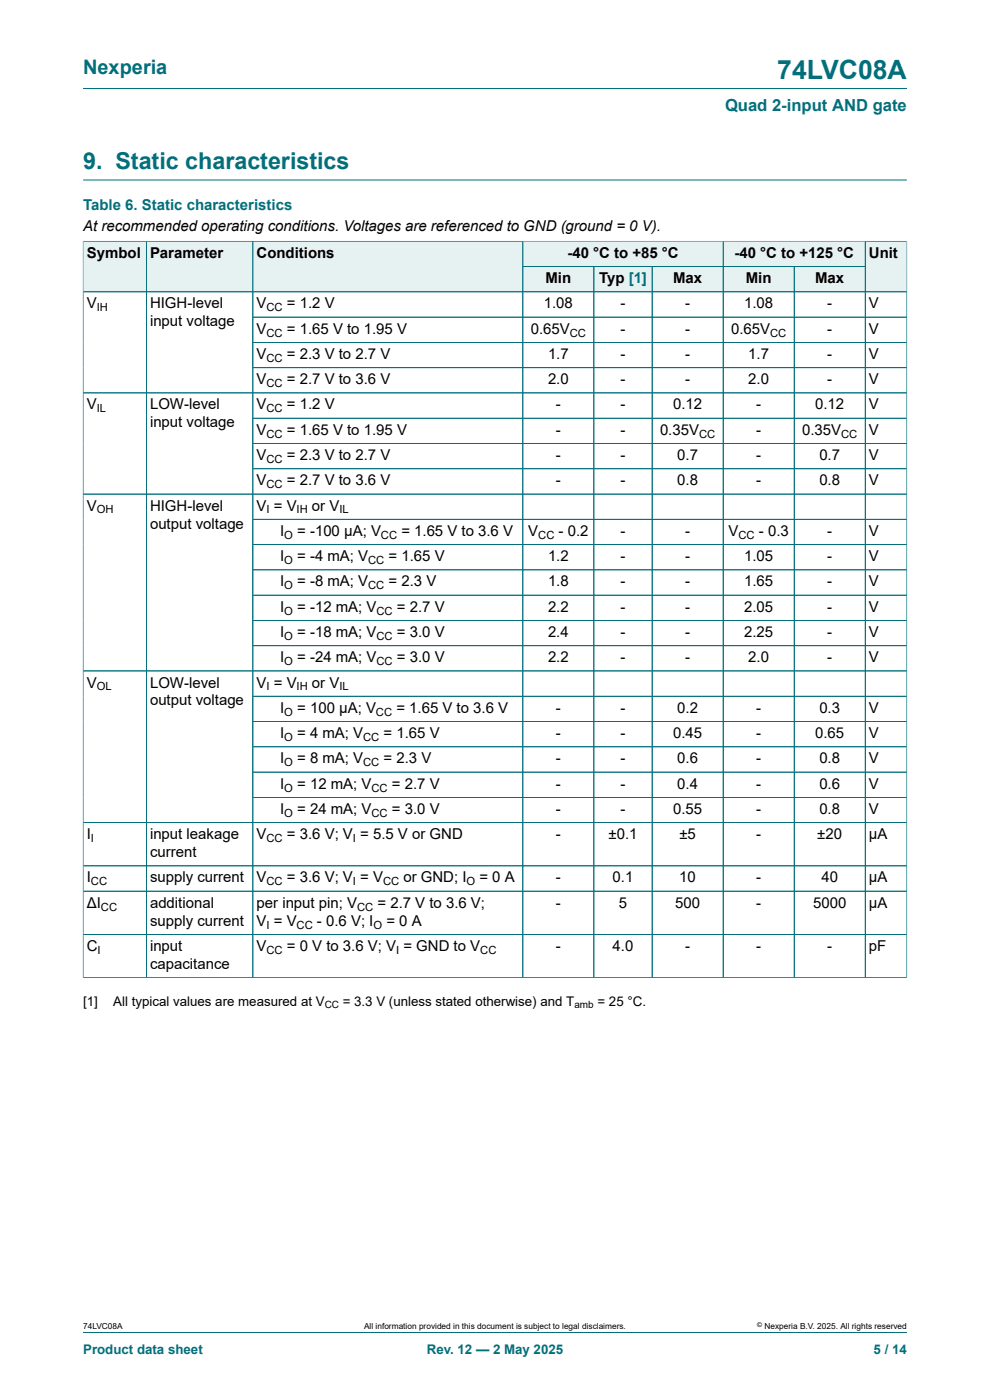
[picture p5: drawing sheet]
<svg xmlns="http://www.w3.org/2000/svg" width="210mm" height="297mm" viewBox="0 0 210 297" stroke-linecap="round" stroke-linejoin="round" font-family="sans-serif">
<defs><g id="words">
<text font-size="5.6" fill="#036f7b" x="164.9" y="16.8">74LVC08A</text>
<text font-size="4.9" fill="#036f7b" x="17.6" y="35.9">9. Static characteristics</text>
<text font-size="4.2" fill="#036f7b" x="17.6" y="15.6">Nexperia</text>
<text font-size="3.5" fill="#036f7b" x="153.8" y="23.7">Quad 2-input AND gate</text>
<text font-size="3.2" fill="#036f7b" x="17.6" y="44.5">Table 6. Static characteristics</text>
<g font-size="3.2">
<text x="17.6" y="49.1">At recommended operating conditions. Voltages are referenced to GND (ground = 0 V).</text>
<text x="18.4" y="54.7">Symbol</text>
<text x="31.8" y="54.7">Parameter</text>
<text x="54.4" y="54.7">Conditions</text>
<text x="120.4" y="54.7">-40 °C to +85 °C</text>
<text x="155.8" y="54.7">-40 °C to +125 °C</text>
<text x="184.3" y="54.7">Unit</text>
<text x="18.4" y="65.4">V</text>
<text x="31.8" y="65.4">HIGH-level</text>
<text x="54.4" y="65.4">V</text>
<text x="60.9" y="65.4">= 1.2 V</text>
<text x="115.4" y="65.4">1.08</text>
<text x="115.7" y="60.1">Min</text>
<text x="127.1" y="60.1">Typ [1]</text>
<text x="131.6" y="65.4">-</text>
<text x="142.8" y="60.1">Max</text>
<text x="145.3" y="65.4">-</text>
<text x="157.8" y="65.4">1.08</text>
<text x="158.2" y="60.1">Min</text>
<text x="172.9" y="60.1">Max</text>
<text x="175.5" y="65.4">-</text>
<text x="184.3" y="65.4">V</text>
<text x="31.8" y="69.2">input voltage</text>
<text x="54.4" y="70.8">V</text>
<text x="60.9" y="70.8">= 1.65 V to 1.95 V</text>
<text x="112.6" y="70.8">0.65V</text>
<text x="131.6" y="70.8">-</text>
<text x="145.3" y="70.8">-</text>
<text x="155.1" y="70.8">0.65V</text>
<text x="175.5" y="70.8">-</text>
<text x="184.3" y="70.8">V</text>
<text x="54.4" y="76.1">V</text>
<text x="60.9" y="76.1">= 2.3 V to 2.7 V</text>
<text x="116.2" y="76.1">1.7</text>
<text x="131.6" y="76.1">-</text>
<text x="145.3" y="76.1">-</text>
<text x="158.7" y="76.1">1.7</text>
<text x="175.5" y="76.1">-</text>
<text x="184.3" y="76.1">V</text>
<text x="54.4" y="81.5">V</text>
<text x="60.9" y="81.5">= 2.7 V to 3.6 V</text>
<text x="116.2" y="81.5">2.0</text>
<text x="131.6" y="81.5">-</text>
<text x="145.3" y="81.5">-</text>
<text x="158.7" y="81.5">2.0</text>
<text x="175.5" y="81.5">-</text>
<text x="184.3" y="81.5">V</text>
<text x="18.4" y="86.9">V</text>
<text x="31.8" y="86.9">LOW-level</text>
<text x="54.4" y="86.9">V</text>
<text x="60.9" y="86.9">= 1.2 V</text>
<text x="117.9" y="86.9">-</text>
<text x="131.6" y="86.9">-</text>
<text x="142.8" y="86.9">0.12</text>
<text x="160.4" y="86.9">-</text>
<text x="172.9" y="86.9">0.12</text>
<text x="184.3" y="86.9">V</text>
<text x="31.8" y="90.7">input voltage</text>
<text x="54.4" y="92.2">V</text>
<text x="60.9" y="92.2">= 1.65 V to 1.95 V</text>
<text x="117.9" y="92.2">-</text>
<text x="131.6" y="92.2">-</text>
<text x="140" y="92.2">0.35V</text>
<text x="160.4" y="92.2">-</text>
<text x="170.1" y="92.2">0.35V</text>
<text x="184.3" y="92.2">V</text>
<text x="54.4" y="97.6">V</text>
<text x="60.9" y="97.6">= 2.3 V to 2.7 V</text>
<text x="117.9" y="97.6">-</text>
<text x="131.6" y="97.6">-</text>
<text x="143.7" y="97.6">0.7</text>
<text x="160.4" y="97.6">-</text>
<text x="173.8" y="97.6">0.7</text>
<text x="184.3" y="97.6">V</text>
<text x="54.4" y="103">V</text>
<text x="60.9" y="103">= 2.7 V to 3.6 V</text>
<text x="117.9" y="103">-</text>
<text x="131.6" y="103">-</text>
<text x="143.7" y="103">0.8</text>
<text x="160.4" y="103">-</text>
<text x="173.8" y="103">0.8</text>
<text x="184.3" y="103">V</text>
<text x="18.4" y="108.3">V</text>
<text x="31.8" y="108.3">HIGH-level</text>
<text x="31.8" y="112.1">output voltage</text>
<text x="54.4" y="108.3">V = V</text>
<text x="59.4" y="113.7">I</text>
<text x="63" y="113.7">= -100 μA; V</text>
<text x="66.2" y="108.3">or V</text>
<text x="85.1" y="113.7">= 1.65 V to 3.6 V</text>
<text x="112.1" y="113.7">V</text>
<text x="118.5" y="113.7">- 0.2</text>
<text x="131.6" y="113.7">-</text>
<text x="145.3" y="113.7">-</text>
<text x="154.5" y="113.7">V</text>
<text x="161" y="113.7">- 0.3</text>
<text x="175.5" y="113.7">-</text>
<text x="184.3" y="113.7">V</text>
<text x="59.4" y="119">I</text>
<text x="63" y="119">= -4 mA; V</text>
<text x="82.4" y="119">= 1.65 V</text>
<text x="116.2" y="119">1.2</text>
<text x="131.6" y="119">-</text>
<text x="145.3" y="119">-</text>
<text x="157.8" y="119">1.05</text>
<text x="175.5" y="119">-</text>
<text x="184.3" y="119">V</text>
<text x="59.4" y="124.4">I</text>
<text x="63" y="124.4">= -8 mA; V</text>
<text x="82.4" y="124.4">= 2.3 V</text>
<text x="116.2" y="124.4">1.8</text>
<text x="131.6" y="124.4">-</text>
<text x="145.3" y="124.4">-</text>
<text x="157.8" y="124.4">1.65</text>
<text x="175.5" y="124.4">-</text>
<text x="184.3" y="124.4">V</text>
<text x="59.4" y="129.8">I</text>
<text x="63" y="129.8">= -12 mA; V</text>
<text x="84.2" y="129.8">= 2.7 V</text>
<text x="116.2" y="129.8">2.2</text>
<text x="131.6" y="129.8">-</text>
<text x="145.3" y="129.8">-</text>
<text x="157.8" y="129.8">2.05</text>
<text x="175.5" y="129.8">-</text>
<text x="184.3" y="129.8">V</text>
<text x="59.4" y="135.1">I</text>
<text x="63" y="135.1">= -18 mA; V</text>
<text x="84.2" y="135.1">= 3.0 V</text>
<text x="116.2" y="135.1">2.4</text>
<text x="131.6" y="135.1">-</text>
<text x="145.3" y="135.1">-</text>
<text x="157.8" y="135.1">2.25</text>
<text x="175.5" y="135.1">-</text>
<text x="184.3" y="135.1">V</text>
<text x="59.4" y="140.5">I</text>
<text x="63" y="140.5">= -24 mA; V</text>
<text x="84.2" y="140.5">= 3.0 V</text>
<text x="116.2" y="140.5">2.2</text>
<text x="131.6" y="140.5">-</text>
<text x="145.3" y="140.5">-</text>
<text x="158.7" y="140.5">2.0</text>
<text x="175.5" y="140.5">-</text>
<text x="184.3" y="140.5">V</text>
<text x="18.4" y="145.8">V</text>
<text x="31.8" y="145.8">LOW-level</text>
<text x="31.8" y="149.7">output voltage</text>
<text x="54.4" y="145.8">V = V</text>
<text x="66.2" y="145.8">or V</text>
<text x="59.4" y="151.2">I</text>
<text x="63" y="151.2">= 100 μA; V</text>
<text x="84.1" y="151.2">= 1.65 V to 3.6 V</text>
<text x="117.9" y="151.2">-</text>
<text x="131.6" y="151.2">-</text>
<text x="143.7" y="151.2">0.2</text>
<text x="160.4" y="151.2">-</text>
<text x="173.8" y="151.2">0.3</text>
<text x="184.3" y="151.2">V</text>
<text x="59.4" y="156.6">I</text>
<text x="59.4" y="161.9">I</text>
<text x="63" y="156.6">= 4 mA; V</text>
<text x="63" y="161.9">= 8 mA; V</text>
<text x="81.4" y="156.6">= 1.65 V</text>
<text x="81.4" y="161.9">= 2.3 V</text>
<text x="117.9" y="156.6">-</text>
<text x="117.9" y="161.9">-</text>
<text x="131.6" y="156.6">-</text>
<text x="131.6" y="161.9">-</text>
<text x="142.8" y="156.6">0.45</text>
<text x="143.7" y="161.9">0.6</text>
<text x="160.4" y="156.6">-</text>
<text x="160.4" y="161.9">-</text>
<text x="172.9" y="156.6">0.65</text>
<text x="173.8" y="161.9">0.8</text>
<text x="184.3" y="156.6">V</text>
<text x="184.3" y="161.9">V</text>
<text x="59.4" y="167.3">I</text>
<text x="63" y="167.3">= 12 mA; V</text>
<text x="83.1" y="167.3">= 2.7 V</text>
<text x="117.9" y="167.3">-</text>
<text x="131.6" y="167.3">-</text>
<text x="143.7" y="167.3">0.4</text>
<text x="160.4" y="167.3">-</text>
<text x="173.8" y="167.3">0.6</text>
<text x="184.3" y="167.3">V</text>
<text x="59.4" y="172.7">I</text>
<text x="63" y="172.7">= 24 mA; V</text>
<text x="83.1" y="172.7">= 3.0 V</text>
<text x="117.9" y="172.7">-</text>
<text x="131.6" y="172.7">-</text>
<text x="142.8" y="172.7">0.55</text>
<text x="160.4" y="172.7">-</text>
<text x="173.8" y="172.7">0.8</text>
<text x="184.3" y="172.7">V</text>
<text x="18.4" y="178">I</text>
<text x="31.8" y="178">input leakage</text>
<text x="54.4" y="178">V</text>
<text x="60.9" y="178">= 3.6 V; V = 5.5 V or GND</text>
<text x="117.9" y="178">-</text>
<text x="129.1" y="178">±0.1</text>
<text x="144.1" y="178">±5</text>
<text x="160.4" y="178">-</text>
<text x="173.4" y="178">±20</text>
<text x="184.3" y="178">μA</text>
<text x="31.8" y="181.8">current</text>
<text x="18.4" y="187.2">I</text>
<text x="31.8" y="187.2">supply current</text>
<text x="54.4" y="187.2">V</text>
<text x="60.9" y="187.2">= 3.6 V; V = V</text>
<text x="85.6" y="187.2">or GND; I</text>
<text x="101.7" y="187.2">= 0 A</text>
<text x="117.9" y="187.2">-</text>
<text x="130" y="187.2">0.1</text>
<text x="144.1" y="187.2">10</text>
<text x="160.4" y="187.2">-</text>
<text x="174.2" y="187.2">40</text>
<text x="184.3" y="187.2">μA</text>
<text x="18.4" y="192.6">ΔI</text>
<text x="31.8" y="192.6">additional</text>
<text x="31.8" y="196.4">supply current</text>
<text x="54.4" y="192.6">per input pin; V</text>
<text x="54.4" y="196.4">V = V</text>
<text x="67.2" y="196.4">- 0.6 V; I</text>
<text x="80.1" y="192.6">= 2.7 V to 3.6 V;</text>
<text x="81.9" y="196.4">= 0 A</text>
<text x="117.9" y="192.6">-</text>
<text x="131.3" y="192.6">5</text>
<text x="143.2" y="192.6">500</text>
<text x="160.4" y="192.6">-</text>
<text x="172.5" y="192.6">5000</text>
<text x="184.3" y="192.6">μA</text>
<text x="18.4" y="201.7">C</text>
<text x="31.8" y="201.7">input</text>
<text x="54.4" y="201.7">V</text>
<text x="60.9" y="201.7">= 0 V to 3.6 V; V = GND to V</text>
<text x="117.9" y="201.7">-</text>
<text x="130" y="201.7">4.0</text>
<text x="145.3" y="201.7">-</text>
<text x="160.4" y="201.7">-</text>
<text x="175.5" y="201.7">-</text>
<text x="184.3" y="201.7">pF</text>
<text x="31.8" y="205.5">capacitance</text>
</g>
<g font-size="2.8">
<text x="17.6" y="213.4">[1]</text>
<text x="24" y="213.4">All typical values are measured at V</text>
<text x="72.7" y="213.4">= 3.3 V (unless stated otherwise) and T</text>
<text x="126.7" y="213.4">= 25 °C.</text>
</g>
<g font-size="2.8" fill="#036f7b">
<text x="17.6" y="287.2">Product data sheet</text>
<text x="90.5" y="287.2">Rev. 12 — 2 May 2025</text>
<text x="185.3" y="287.2">5 / 14</text>
</g>
<g font-size="2.4">
<text x="20.5" y="66">IH</text>
<text x="56.5" y="66">CC</text>
<text x="56.5" y="71.4">CC</text>
<text x="120.9" y="71.4">CC</text>
<text x="163.4" y="71.4">CC</text>
<text x="56.5" y="76.8">CC</text>
<text x="56.5" y="82.1">CC</text>
<text x="20.5" y="87.5">IL</text>
<text x="56.5" y="87.5">CC</text>
<text x="56.5" y="92.8">CC</text>
<text x="148.3" y="92.8">CC</text>
<text x="178.4" y="92.8">CC</text>
<text x="56.5" y="98.2">CC</text>
<text x="56.5" y="103.6">CC</text>
<text x="20.5" y="108.9">OH</text>
<text x="56.5" y="108.9">I</text>
<text x="62.9" y="108.9">IH</text>
<text x="72" y="108.9">IL</text>
<text x="60.3" y="114.3">O</text>
<text x="60.3" y="119.7">O</text>
<text x="78.1" y="119.7">CC</text>
<text x="80.8" y="114.3">CC</text>
<text x="114.2" y="114.3">CC</text>
<text x="156.7" y="114.3">CC</text>
<text x="60.3" y="125">O</text>
<text x="78.1" y="125">CC</text>
<text x="60.3" y="130.4">O</text>
<text x="79.9" y="130.4">CC</text>
<text x="60.3" y="135.7">O</text>
<text x="79.9" y="135.7">CC</text>
<text x="60.3" y="141.1">O</text>
<text x="79.9" y="141.1">CC</text>
<text x="20.5" y="146.5">OL</text>
<text x="56.5" y="146.5">I</text>
<text x="62.9" y="146.5">IH</text>
<text x="72" y="146.5">IL</text>
<text x="60.3" y="151.8">O</text>
<text x="79.8" y="151.8">CC</text>
<text x="60.3" y="157.2">O</text>
<text x="77" y="157.2">CC</text>
<text x="60.3" y="162.6">O</text>
<text x="60.3" y="167.9">O</text>
<text x="77" y="162.6">CC</text>
<text x="78.8" y="167.9">CC</text>
<text x="60.3" y="173.3">O</text>
<text x="78.8" y="173.3">CC</text>
<text x="19.3" y="178.6">I</text>
<text x="56.5" y="178.6">CC</text>
<text x="74.9" y="178.6">I</text>
<text x="19.3" y="187.8">CC</text>
<text x="56.5" y="187.8">CC</text>
<text x="74.9" y="187.8">I</text>
<text x="81.2" y="187.8">CC</text>
<text x="99" y="187.8">O</text>
<text x="21.4" y="193.2">CC</text>
<text x="56.5" y="197">I</text>
<text x="62.9" y="197">CC</text>
<text x="75.8" y="193.2">CC</text>
<text x="79.2" y="197">O</text>
<text x="20.7" y="202.3">I</text>
<text x="56.5" y="202.3">CC</text>
<text x="84" y="202.3">I</text>
<text x="101.9" y="202.3">CC</text>
</g>
<g font-size="2.1">
<text x="68.9" y="213.9">CC</text>
<text x="121.8" y="213.9">amb</text>
</g>
<g font-size="1.8">
<text x="17.6" y="282">74LVC08A</text>
<text x="77.2" y="282">All information provided in this document is subject to legal disclaimers.</text>
<text x="162.2" y="282">Nexperia B.V. 2025. All rights reserved</text>
</g>
<text font-size="1.4" x="160.6" y="281.6">©</text>
</g></defs>
<path d="M17.6 18.8h174.8M17.6 38.2h174.8M110.9 51.2h42.5v5.4h-42.5z" fill="none" stroke="#036f7b" stroke-width=".21"/>
<path d="M111 51.3h42.3v5.2h-42.3z" fill="#e6f1f2"/>
<path d="M153.4 51.2h30.1v5.4h-30.1z" fill="none" stroke="#036f7b" stroke-width=".21"/>
<path d="M153.5 51.3h30v5.2h-30z" fill="#e6f1f2"/>
<path d="M17.6 51.1v10.8h13.4v-10.7h-13.4" fill="none" stroke="#036f7b" stroke-width=".21"/>
<path d="M17.7 51.3h13.3v10.5h-13.3z" fill="#e6f1f2"/>
<path d="M31 51.2h22.6v10.7h-22.6z" fill="none" stroke="#036f7b" stroke-width=".21"/>
<path d="M31.1 51.3h22.5v10.5h-22.5z" fill="#e6f1f2"/>
<path d="M53.6 51.2h57.3v10.7h-57.3z" fill="none" stroke="#036f7b" stroke-width=".21"/>
<g fill="#e6f1f2">
<path d="M53.7 51.3h57.1v10.5h-57.1z"/>
<path d="M111 56.6h14.9v5.2h-14.9z"/>
</g>
<path d="M110.9 56.6h15.1v5.3h-15.1z" fill="none" stroke="#036f7b" stroke-width=".21"/>
<path d="M126.1 56.6h12.2v5.2h-12.2z" fill="#e6f1f2"/>
<path d="M126 56.6h12.3v5.3h-12.3z" fill="none" stroke="#036f7b" stroke-width=".21"/>
<path d="M138.4 56.6h14.9v5.2h-14.9z" fill="#e6f1f2"/>
<path d="M138.3 56.6h15.1v5.3h-15.1z" fill="none" stroke="#036f7b" stroke-width=".21"/>
<path d="M153.5 56.6h14.9v5.2h-14.9z" fill="#e6f1f2"/>
<path d="M153.4 56.6h15.1v5.3h-15.1z" fill="none" stroke="#036f7b" stroke-width=".21"/>
<path d="M168.5 56.6h15v5.2h-15z" fill="#e6f1f2"/>
<path d="M192.4 51.1v10.8h-23.9v-5.3h15M192.4 51.2h-8.9v10.7" fill="none" stroke="#036f7b" stroke-width=".21"/>
<path d="M183.6 51.3h8.7v10.5h-8.7z" fill="#e6f1f2"/>
<g fill="none" stroke="#036f7b" stroke-width=".21">
<path d="M17.6 51.3v156.2M17.7 51.2h174.6M31 51.3v156.1M53.6 51.3v156.1M110.9 51.3v156.1M111 56.6h72.5M126 56.6v150.8M138.3 56.6v150.8M153.4 51.3v156.1M168.5 56.6v150.8M183.5 51.3v156.1M192.4 51.3v156.2"/>
<path d="M17.6 61.9h174.8M53.6 67.3h138.8M53.6 72.6h138.8M53.6 78h138.8M53.6 88.7h138.8M53.6 94.1h138.8M53.6 99.4h138.8M192.4 83.4h-174.8M17.6 104.8h174.8M53.6 110.2h138.8M53.6 115.5h138.8M53.6 120.9h138.8"/>
<path d="M53.6 126.3h138.8M53.6 131.6h138.8M53.6 137h138.8M17.6 142.3h174.8M53.6 147.7h138.8M53.6 153.1h138.8M53.6 158.4h138.8M53.6 163.8h138.8M53.6 169.2h138.8M192.4 174.5h-174.8M17.6 183.7h174.8M17.6 198.2h174.8"/>
<path d="M192.4 189.1h-174.8M17.6 207.4h174.8M17.6 282.6h174.8"/>
</g>
<use href="#words"/>
</svg>
